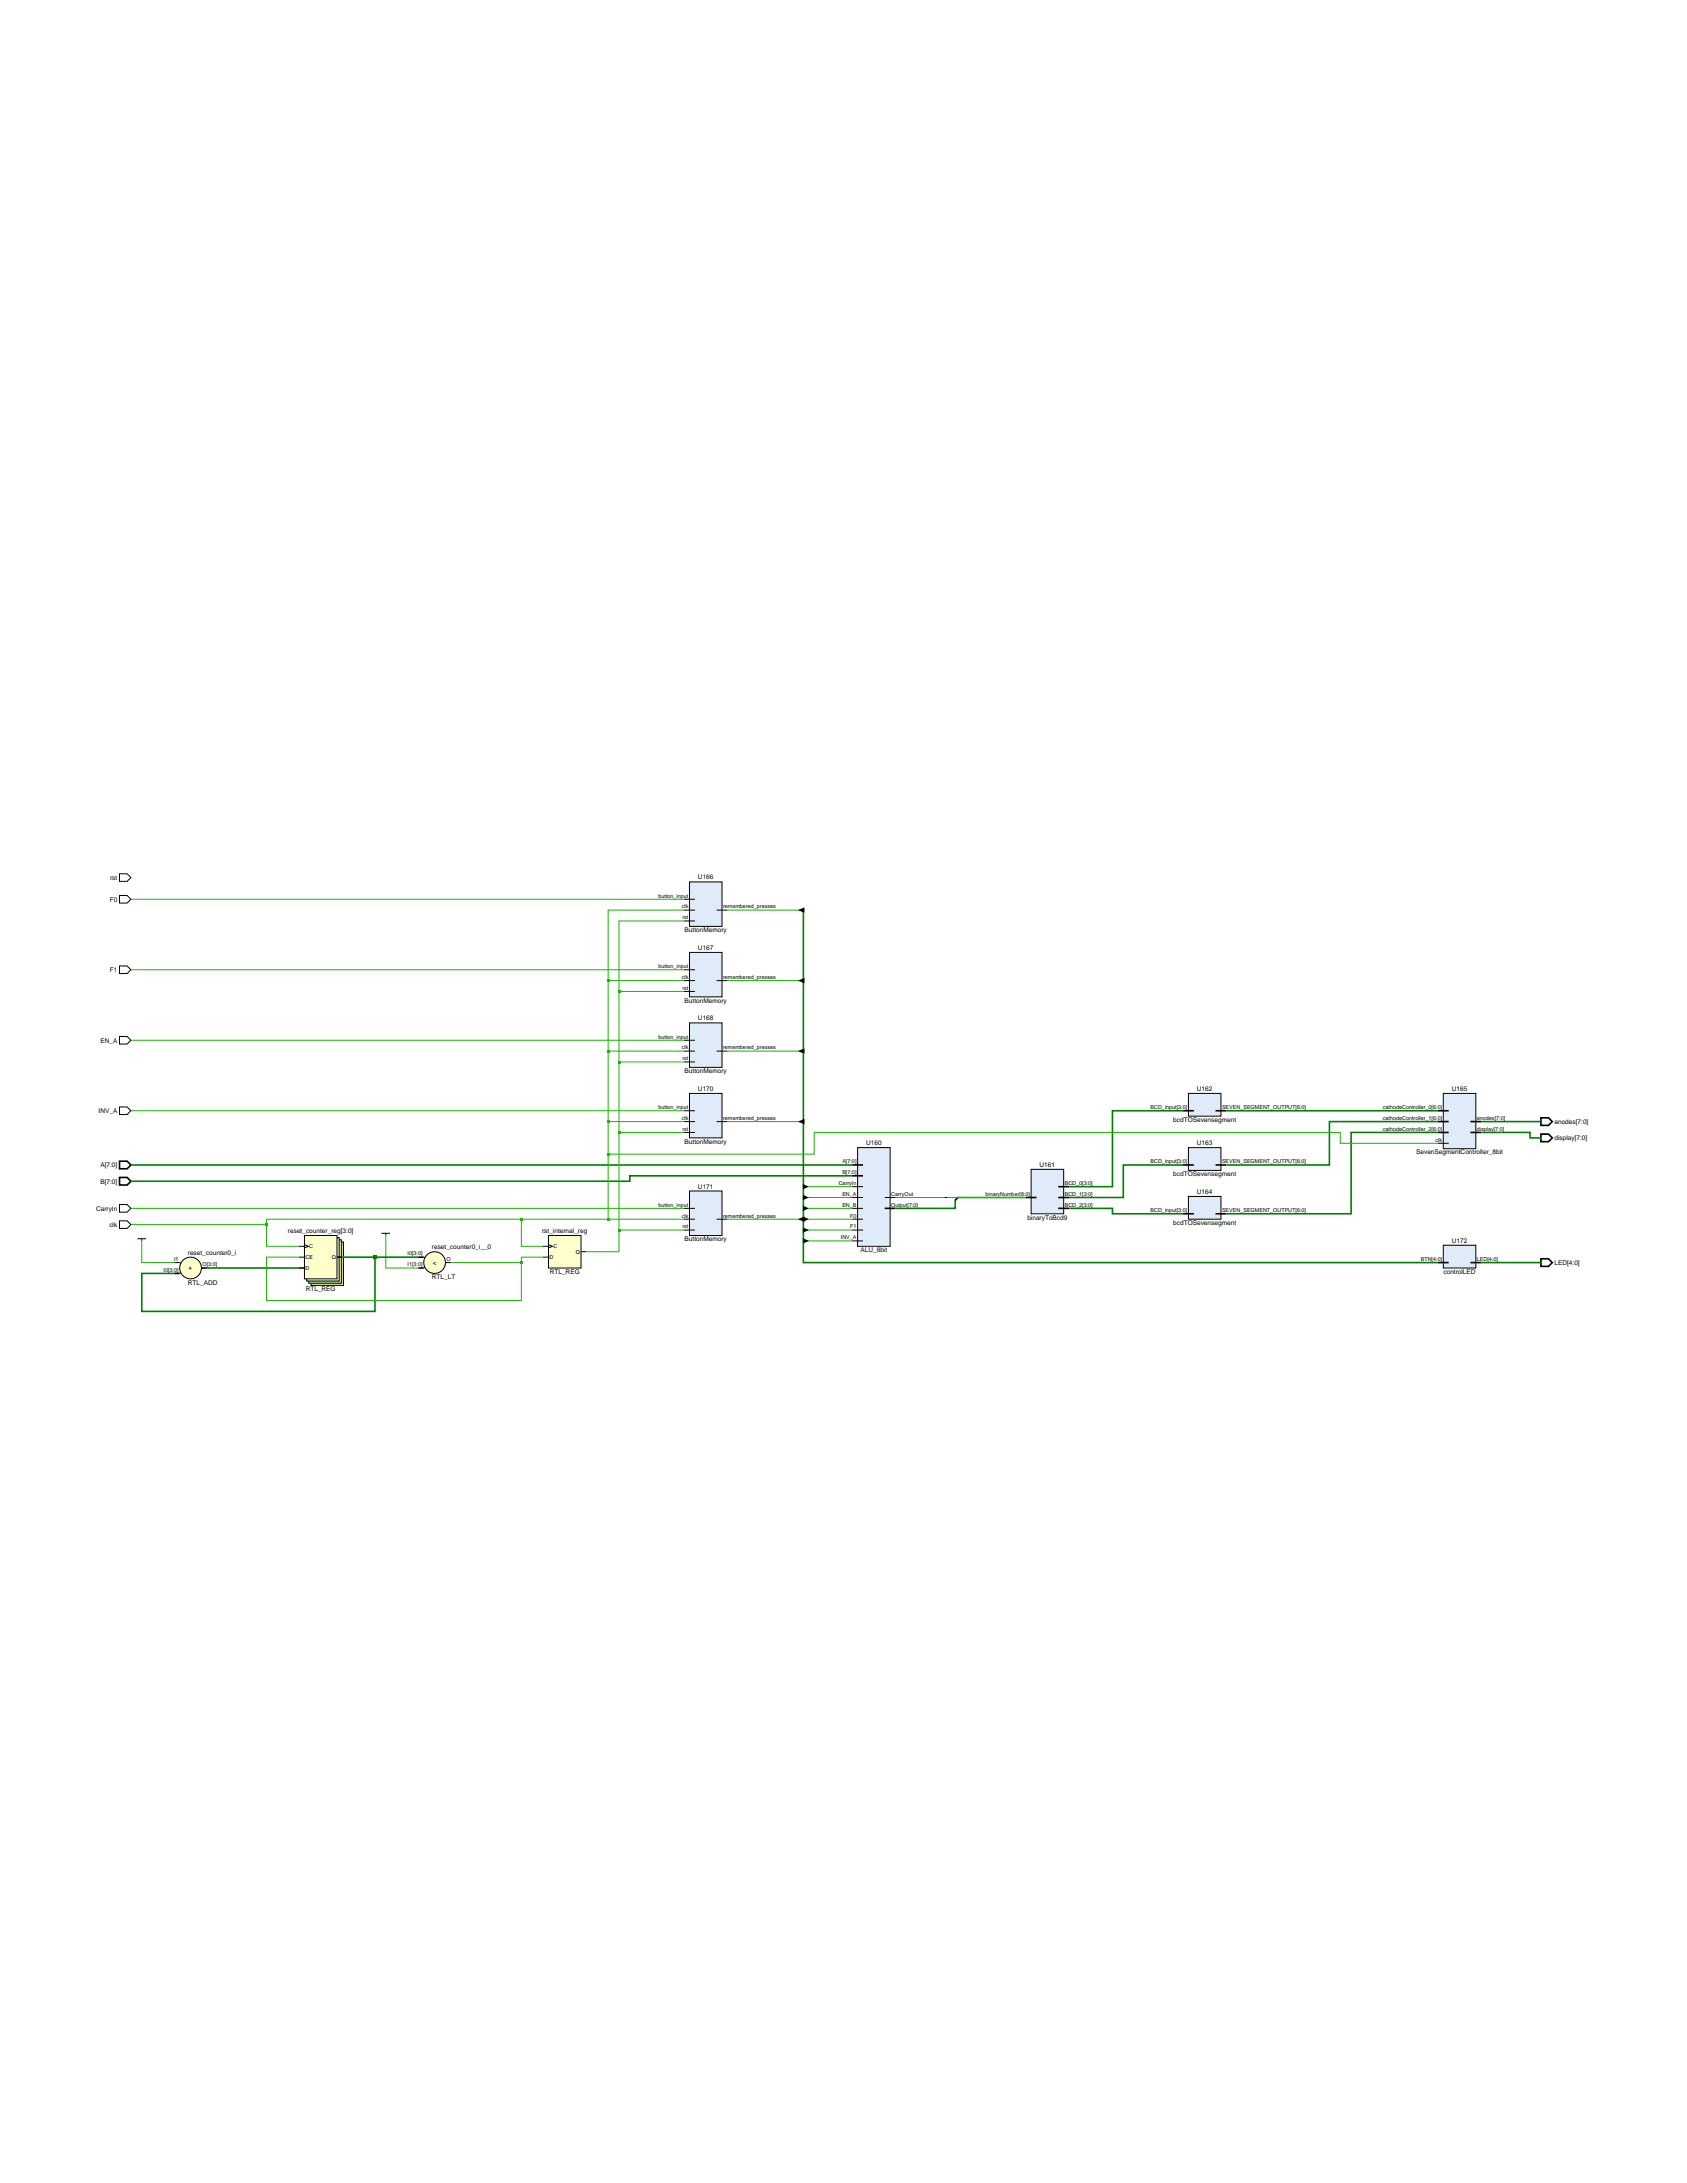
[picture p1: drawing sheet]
<svg xmlns="http://www.w3.org/2000/svg" width="216mm" height="279mm" viewBox="0 0 216 279" stroke-linecap="round" stroke-linejoin="round" font-family="sans-serif">
<defs><g id="words">
<g font-size=".8">
<text x="14.1" y="112.6">rst</text>
<text x="89.3" y="112.6">U166</text>
<text x="14" y="115.4">F0</text>
<text x="87.6" y="119.3">ButtonMemory</text>
<text x="14" y="124.4">F1</text>
<text x="89.3" y="121.6">U167</text>
<text x="87.6" y="128.3">ButtonMemory</text>
<text x="89.3" y="130.6">U168</text>
<text x="12.8" y="133.4">EN_A</text>
<text x="87.6" y="137.3">ButtonMemory</text>
<text x="12.6" y="142.5">INV_A</text>
<text x="89.3" y="139.6">U170</text>
<text x="150.1" y="143.6">bcdTOSevensegment</text>
<text x="153.2" y="139.6">U162</text>
<text x="185.8" y="139.6">U165</text>
<text x="198.9" y="143.9">anodes[7:0]</text>
<text x="12.8" y="149.4">A[7:0]</text>
<text x="87.6" y="146.4">ButtonMemory</text>
<text x="110.8" y="146.6">U160</text>
<text x="133.1" y="149.3">U161</text>
<text x="153.2" y="146.6">U163</text>
<text x="181.2" y="147.8">SevenSegmentController_8bit</text>
<text x="198.9" y="145.9">display[7:0]</text>
<text x="12.3" y="155">CarryIn</text>
<text x="12.8" y="151.5">B[7:0]</text>
<text x="89.3" y="152.1">U171</text>
<text x="150.1" y="150.5">bcdTOSevensegment</text>
<text x="153.2" y="152.8">U164</text>
<text x="14" y="157">clk</text>
<text x="24" y="160.6">reset_counter0_i</text>
<text x="36.9" y="157.8">reset_counter_reg[3:0]</text>
<text x="55.3" y="159.9">reset_counter0_i__0</text>
<text x="55.4" y="161.9">&lt;</text>
<text x="69.4" y="157.8">rst_internal_reg</text>
<text x="87.6" y="158.9">ButtonMemory</text>
<text x="110.1" y="160.3">ALU_8bit</text>
<text x="131.5" y="156.1">binaryToBcd9</text>
<text x="150.1" y="156.8">bcdTOSevensegment</text>
<text x="185.8" y="159.1">U172</text>
<text x="198.9" y="161.9">LED[4:0]</text>
<text x="24" y="164.4">RTL_ADD</text>
<text x="24.1" y="162.6">+</text>
<text x="39.1" y="165.2">RTL_REG</text>
<text x="55.3" y="163.7">RTL_LT</text>
<text x="70.4" y="163">RTL_REG</text>
<text x="184.7" y="163">controlLED</text>
</g>
<g font-size=".7">
<text x="84.3" y="114.9">button_input</text>
<text x="87.3" y="116.3">clk</text>
<text x="87.3" y="117.7">rst</text>
<text x="92.5" y="116.3">remembered_presses</text>
<text x="84.3" y="123.9">button_input</text>
<text x="87.3" y="125.3">clk</text>
<text x="92.5" y="125.3">remembered_presses</text>
<text x="87.3" y="126.7">rst</text>
<text x="84.3" y="132.9">button_input</text>
<text x="87.3" y="134.3">clk</text>
<text x="87.3" y="135.7">rst</text>
<text x="92.5" y="134.3">remembered_presses</text>
<text x="84.3" y="142">button_input</text>
<text x="87.3" y="143.3">clk</text>
<text x="92.5" y="143.3">remembered_presses</text>
<text x="147.2" y="142">BCD_input[3:0]</text>
<text x="156.4" y="142">SEVEN_SEGMENT_OUTPUT[6:0]</text>
<text x="177" y="142">cathodeController_0[6:0]</text>
<text x="177" y="143.3">cathodeController_1[6:0]</text>
<text x="189" y="143.3">anodes[7:0]</text>
<text x="87.3" y="144.7">rst</text>
<text x="107.8" y="148.9">A[7:0]</text>
<text x="147.2" y="148.9">BCD_input[3:0]</text>
<text x="156.4" y="148.9">SEVEN_SEGMENT_OUTPUT[6:0]</text>
<text x="177" y="144.7">cathodeController_2[6:0]</text>
<text x="183.7" y="146.1">clk</text>
<text x="189" y="144.7">display[7:0]</text>
<text x="84.3" y="154.4">button_input</text>
<text x="87.3" y="155.8">clk</text>
<text x="92.5" y="155.8">remembered_presses</text>
<text x="107.3" y="151.7">CarryIn</text>
<text x="107.8" y="150.3">B[7:0]</text>
<text x="107.8" y="153.1">EN_A</text>
<text x="107.8" y="154.4">EN_B</text>
<text x="108.8" y="155.8">F0</text>
<text x="114.1" y="153.1">CarryOut</text>
<text x="114.1" y="154.4">Output[7:0]</text>
<text x="126.1" y="153.1">binaryNumber[8:0]</text>
<text x="136.3" y="151.7">BCD_0[3:0]</text>
<text x="136.3" y="153.1">BCD_1[3:0]</text>
<text x="136.3" y="154.4">BCD_2[3:0]</text>
<text x="147.2" y="155.1">BCD_input[3:0]</text>
<text x="156.4" y="155.1">SEVEN_SEGMENT_OUTPUT[6:0]</text>
<text x="22.3" y="161.4">I1</text>
<text x="39.1" y="161.2">CE</text>
<text x="39.6" y="159.8">C</text>
<text x="42.4" y="161.2">Q</text>
<text x="52.2" y="160.7">I0[3:0]</text>
<text x="57.1" y="161.4">O</text>
<text x="70.3" y="161.2">D</text>
<text x="70.8" y="159.8">C</text>
<text x="73.7" y="160.5">Q</text>
<text x="87.3" y="157.2">rst</text>
<text x="107.6" y="158.6">INV_A</text>
<text x="108.8" y="157.2">F1</text>
<text x="181.8" y="161.4">BTN[4:0]</text>
<text x="189" y="161.4">LED[4:0]</text>
<text x="20.9" y="162.8">I0[3:0]</text>
<text x="25.9" y="162.1">O[3:0]</text>
<text x="39.1" y="162.5">D</text>
<text x="52.2" y="162.1">I1[3:0]</text>
</g>
</g></defs>
<path d="M15.3 114.6h1l.5 .5-.5 .5h-1zM15.3 123.6h1l.5 .5-.5 .5h-1zM15.3 132.7h1l.5 .4-.5 .5h-1zM15.3 141.7h1l.5 .5-.5 .4h-1zM15.3 154.2h1l.5 .5-.5 .4h-1zM15.3 156.3h1l.5 .4-.5 .5h-1zM17.6 158.5h1.1M18.1 158.5v.3" fill="none" stroke="#000" stroke-width=".13"/>
<path d="M15.3 148.6h1l.5 .5-.5 .5h-1zM15.3 150.7h1l.5 .5-.5 .5h-1z" fill="none" stroke="#000" stroke-width=".21"/>
<circle cx="24.4" cy="162.3" r="1.39" fill="#ffc"/>
<g fill="none" stroke="#000" stroke-width=".13">
<path d="M22.3 161.6l.8 .1M23.1 162.9l-.1 .1M25.8 162.3h.1"/>
<circle cx="24.4" cy="162.3" r="1.39"/>
</g>
<path d="M22.3 163h.7M25.8 162.3h.7" fill="none" stroke="#000" stroke-width=".21"/>
<path d="M39.8 159h4.2v5.5h-4.2z" fill="#fcfc35"/>
<path d="M39.8 159h4.2v5.5h-4.2z" fill="none" stroke="#000" stroke-width=".13"/>
<path d="M39.5 158.7h4.2v5.5h-4.2z" fill="#fdfd67"/>
<path d="M39.5 158.7h4.2v5.5h-4.2z" fill="none" stroke="#000" stroke-width=".13"/>
<path d="M39.2 158.4h4.2v5.6h-4.2z" fill="#fefe99"/>
<path d="M39.2 158.4h4.2v5.6h-4.2z" fill="none" stroke="#000" stroke-width=".13"/>
<path d="M39 158.1h4.1v5.6h-4.1z" fill="#ffc"/>
<path d="M38.3 159.5h.7M39 158.1h4.1v5.6h-4.1zM39 159.3l.4 .2-.4 .2M48.8 157.8h1.1M49.4 157.8v.3M38.3 160.9h.7" fill="none" stroke="#000" stroke-width=".13"/>
<path d="M38.3 162.3h.7M43.1 160.9h.7" fill="none" stroke="#000" stroke-width=".21"/>
<circle cx="55.6" cy="161.6" r="1.39" fill="#ffc"/>
<g fill="none" stroke="#000" stroke-width=".13">
<path d="M54.2 160.9l.2 .1M54.4 162.2l-.2 .1M57 161.6h.1M57 161.6h.7"/>
<circle cx="55.6" cy="161.6" r="1.39"/>
</g>
<path d="M53.5 160.9h.7M53.5 162.3h.7" fill="none" stroke="#000" stroke-width=".21"/>
<path d="M70.2 158.1h4.2v4.2h-4.2z" fill="#ffc"/>
<path d="M69.5 159.5h.7M70.2 158.1h4.2v4.2h-4.2zM70.2 159.3l.5 .2-.5 .2M69.5 160.9h.7M74.4 160.2h.7" fill="none" stroke="#000" stroke-width=".13"/>
<path d="M88.2 112.9h4.2v5.7h-4.2z" fill="#dfebf8"/>
<path d="M87.5 115.1h1.4M87.5 116.5h1.4M87.5 117.9h1.4M88.2 112.9h4.2v5.7h-4.2zM91.7 116.5h1.4" fill="none" stroke="#000" stroke-width=".13"/>
<path d="M88.2 121.9h4.2v5.7h-4.2z" fill="#dfebf8"/>
<path d="M87.5 124.1h1.4M87.5 125.5h1.4M87.5 126.9h1.4M88.2 121.9h4.2v5.7h-4.2zM91.7 125.5h1.4" fill="none" stroke="#000" stroke-width=".13"/>
<path d="M88.2 130.9h4.2v5.7h-4.2z" fill="#dfebf8"/>
<path d="M87.5 133.1h1.4M87.5 134.5h1.4M87.5 135.9h1.4M88.2 130.9h4.2v5.7h-4.2zM91.7 134.5h1.4" fill="none" stroke="#000" stroke-width=".13"/>
<path d="M88.2 139.9h4.2v5.7h-4.2z" fill="#dfebf8"/>
<path d="M88.2 139.9h4.2v5.7h-4.2zM87.5 142.2h1.4M87.5 143.6h1.4M87.5 144.9h1.4M91.7 143.6h1.4" fill="none" stroke="#000" stroke-width=".13"/>
<path d="M88.2 152.4h4.2v5.7h-4.2z" fill="#dfebf8"/>
<path d="M87.5 154.7h1.4M87.5 156h1.4M87.5 157.4h1.4M88.2 152.4h4.2v5.7h-4.2zM91.7 156h1.4" fill="none" stroke="#000" stroke-width=".13"/>
<path d="M109.8 146.9h4.1v12.6h-4.1z" fill="#dfebf8"/>
<path d="M109.1 151.9h1.3M109.1 153.3h1.3M109.1 154.7h1.3M109.1 156h1.3M109.1 157.4h1.3M109.1 158.8h1.3M109.8 146.9h4.1v12.6h-4.1zM113.2 153.3h1.4" fill="none" stroke="#000" stroke-width=".13"/>
<path d="M109.1 149.1h1.3M109.1 150.5h1.3M113.2 154.7h1.4" fill="none" stroke="#000" stroke-width=".21"/>
<path d="M132 149.7h4.1v5.7h-4.1z" fill="#dfebf8"/>
<path d="M132 149.7h4.1v5.7h-4.1z" fill="none" stroke="#000" stroke-width=".13"/>
<path d="M131.3 153.3h1.4M135.4 151.9h1.4M135.4 153.3h1.4M135.4 154.7h1.4" fill="none" stroke="#000" stroke-width=".21"/>
<path d="M152.1 139.9h4.2v3h-4.2z" fill="#dfebf8"/>
<path d="M152.1 139.9h4.2v3h-4.2z" fill="none" stroke="#000" stroke-width=".13"/>
<path d="M151.4 142.2h1.4M155.6 142.2h1.3" fill="none" stroke="#000" stroke-width=".21"/>
<path d="M152.1 146.9h4.2v2.9h-4.2z" fill="#dfebf8"/>
<path d="M152.1 146.9h4.2v2.9h-4.2z" fill="none" stroke="#000" stroke-width=".13"/>
<path d="M151.4 149.1h1.4M155.6 149.1h1.3" fill="none" stroke="#000" stroke-width=".21"/>
<path d="M152.1 153.1h4.2v2.9h-4.2z" fill="#dfebf8"/>
<path d="M152.1 153.1h4.2v2.9h-4.2z" fill="none" stroke="#000" stroke-width=".13"/>
<path d="M151.4 155.4h1.4M155.6 155.4h1.3" fill="none" stroke="#000" stroke-width=".21"/>
<path d="M184.7 139.9h4.2v7.1h-4.2z" fill="#dfebf8"/>
<path d="M184.7 139.9h4.2v7.1h-4.2zM184 146.3h1.4" fill="none" stroke="#000" stroke-width=".13"/>
<path d="M184 143.6h1.4M184 142.2h1.4M184 144.9h1.4M188.2 143.6h1.4M188.2 144.9h1.4" fill="none" stroke="#000" stroke-width=".21"/>
<path d="M184.7 159.4h4.2v2.9h-4.2z" fill="#dfebf8"/>
<path d="M15.3 111.8h1l.5 .5-.5 .5h-1zM184.7 159.4h4.2v2.9h-4.2z" fill="none" stroke="#000" stroke-width=".13"/>
<path d="M122.7 153.3l-.5 .3M197.2 143.1h1l.5 .5-.5 .4h-1zM197.2 145.1h1l.5 .5-.5 .5h-1zM184 161.6h1.4M188.2 161.6h1.4M197.2 161.1h1l.5 .5-.5 .5h-1z" fill="none" stroke="#000" stroke-width=".21"/>
<path d="M93.1 116.5h9.7M93.1 125.5h9.7M93.1 134.5h9.7M18.1 158.8v2.8h4.2M49.4 158.1v4.2h4.1M93.1 143.6h9.7M93.1 156h16M102.8 151.9h6.3M102.8 153.3h6.3M102.8 154.7h6.3M102.8 157.4h6.3M102.8 158.8h6.3" fill="none" stroke="#19b400" stroke-width=".13"/>
<path d="M102.8 116.3v45.3h81.2M16.8 149.1h92.3M109.1 150.5h-28.5v.7h-63.8M122.3 153.5l-.1 .1v1.1h-7.6M136.8 154.7h5.6v.7h9M151.4 142.2h-9v9.7h-5.6M151.4 149.1h-7.6v4.2h-7M189.6 144.9h6.2v.7h1.4M189.6 143.6h7.6M43.8 160.9h4.2v6.9h-29.9v-4.8h4.2M48 160.9h5.5M189.6 161.6h7.6" fill="none" stroke="#008000" stroke-width=".21"/>
<path d="M102.1 116.5l.9-.4v.7zM102.1 125.5l.9-.3v.7zM102.1 134.5l.9-.3v.7zM102.7 151.5l.8 .4-.8 .3zM102.7 152.9l.8 .4-.8 .3zM102.7 154.3l.8 .4-.8 .3zM102.7 155.7l.8 .3-.8 .4zM102.7 157.1l.8 .3-.8 .4zM102.7 158.5l.8 .3-.8 .4zM102.1 143.6l.9-.4v.7zM102.1 156l.9-.3v.7z" fill="#000"/>
<path d="M122.6 153.3h8.7" fill="none" stroke="#19b400" stroke-width=".21"/>
<path d="M47.8 160.7h.5v.5h-.5z" fill="#008000"/>
<path d="M156.9 142.2h27.1M184 143.6h-13.9v5.5h-13.2M184 144.9h-11.1v10.5h-16M26.5 162.3h11.8" fill="none" stroke="#008000" stroke-width=".21"/>
<path d="M16.8 115.1h70.7M16.8 133.1h70.7M16.8 124.1h70.7M16.8 154.7h70.7M16.8 142.2h70.7M16.8 156.7h17.3M114.6 153.3h6.3" fill="none" stroke="#19b400" stroke-width=".13"/>
<path d="M120.9 153.3h.3" fill="none" stroke="#000" stroke-width=".13"/>
<path d="M121.2 153.3h10.1" fill="none" stroke="#19b400" stroke-width=".14"/>
<path d="M34 156.6h.3v.3h-.3z" fill="#19b400"/>
<path d="M38.3 159.5h-4.2v-3.5h32.6v3.5h2.8M66.7 156h11.1" fill="none" stroke="#19b400" stroke-width=".13"/>
<g fill="#19b400">
<path d="M77.7 125.4h.3v.3h-.3z"/>
<path d="M77.7 134.4h.3v.3h-.3z"/>
<path d="M77.7 143.4h.3v.4h-.3z"/>
<path d="M77.7 147.6h.3v.3h-.3z"/>
<path d="M77.7 155.9h.3v.4h-.3z"/>
<path d="M66.6 155.9h.3v.4h-.3z"/>
</g>
<path d="M87.5 116.5h-9.7v39.5h9.7M77.8 125.5h9.7M77.8 134.5h9.7M77.8 143.6h9.7M184 146.3h-12.5v-1.4h-67.3v2.8h-26.4M38.3 160.9h-4.2v5.6h32.6v-5.6h2.8M57.7 161.6h9" fill="none" stroke="#19b400" stroke-width=".13"/>
<path d="M66.6 161.5h.3v.3h-.3z" fill="#19b400"/>
<path d="M87.5 117.9h-8.3v42.3h-4.1M79.2 135.9h8.3M79.2 126.9h8.3M79.2 157.4h8.3M79.2 144.9h8.3" fill="none" stroke="#19b400" stroke-width=".13"/>
<g fill="#19b400">
<path d="M79.1 157.3h.3v.3h-.3z"/>
<path d="M79.1 144.8h.3v.3h-.3z"/>
<path d="M79.1 135.8h.3v.3h-.3z"/>
<path d="M79.1 126.8h.3v.3h-.3z"/>
</g>
<use href="#words"/>
</svg>
